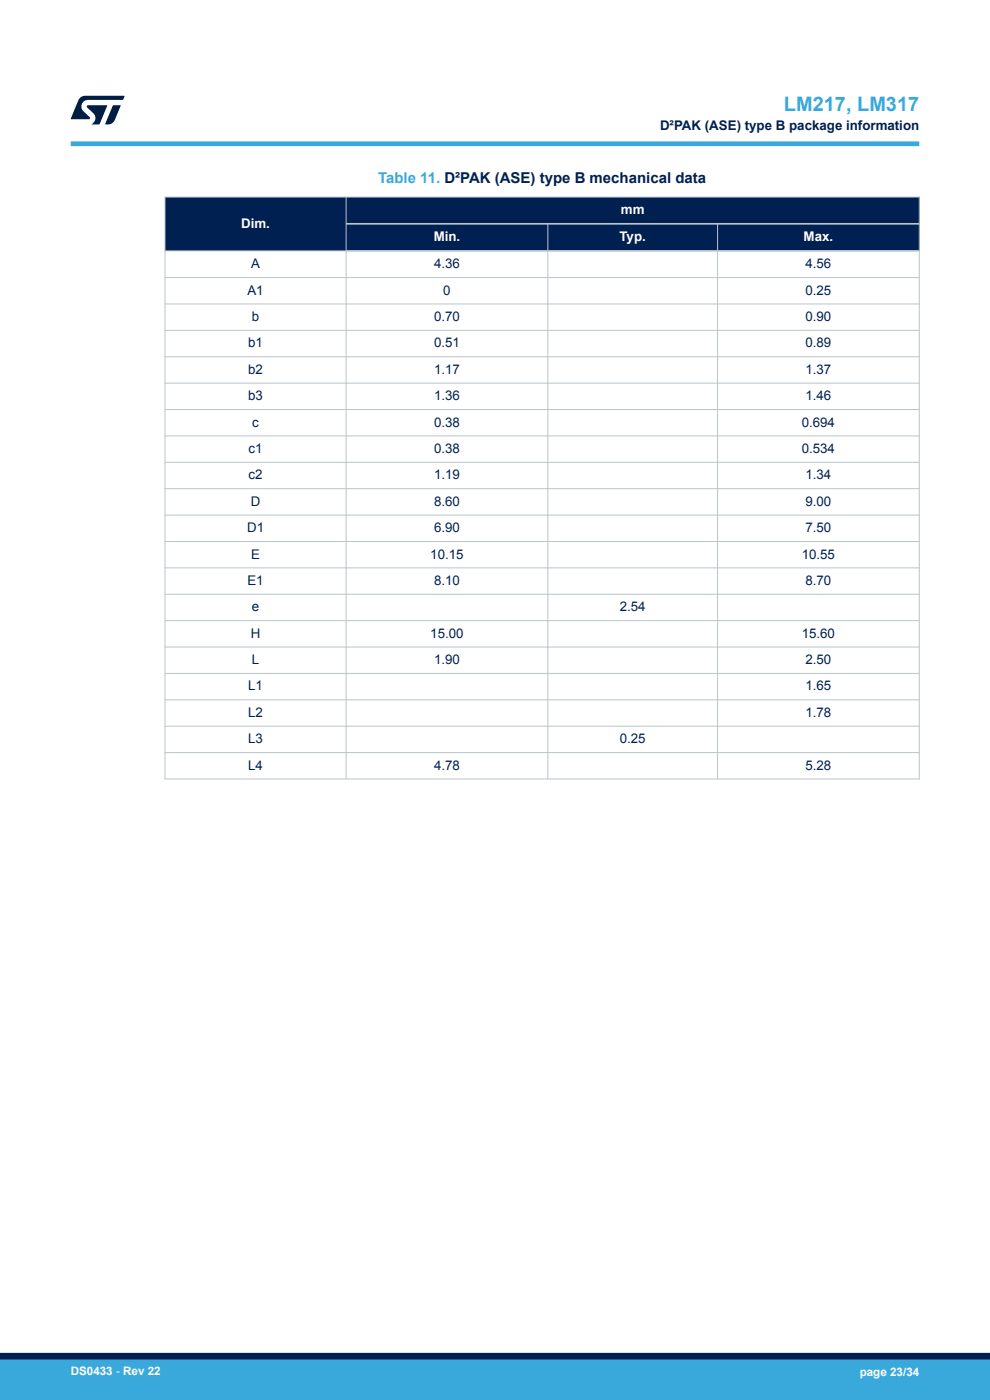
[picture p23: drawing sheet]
<svg xmlns="http://www.w3.org/2000/svg" width="210mm" height="297mm" viewBox="0 0 210 297" stroke-linecap="round" stroke-linejoin="round" font-family="sans-serif">
<defs><g id="words">
<text font-size="4.2" fill="#39a9dc" x="166.3" y="23.5">LM217, LM317</text>
<text font-size="3.2" fill="#39a9dc" x="80.2" y="38.8">Table 11. D²PAK (ASE) type B mechanical data</text>
<g font-size="2.8" fill="#002052">
<text x="140" y="27.5">D²PAK (ASE) type B package information</text>
<text x="53.3" y="56.9">A</text>
<text x="92.1" y="56.9">4.36</text>
<text x="170.9" y="56.9">4.56</text>
<text x="52.5" y="62.5">A1</text>
<text x="94" y="62.5">0</text>
<text x="170.9" y="62.5">0.25</text>
<text x="53.4" y="68.1">b</text>
<text x="92.1" y="68.1">0.70</text>
<text x="170.9" y="68.1">0.90</text>
<text x="52.6" y="73.7">b1</text>
<text x="92.1" y="73.7">0.51</text>
<text x="170.9" y="73.7">0.89</text>
<text x="52.6" y="79.3">b2</text>
<text x="92.1" y="79.3">1.17</text>
<text x="170.9" y="79.3">1.37</text>
<text x="52.6" y="84.9">b3</text>
<text x="92.1" y="84.9">1.36</text>
<text x="170.9" y="84.9">1.46</text>
<text x="53.5" y="90.5">c</text>
<text x="92.1" y="90.5">0.38</text>
<text x="170.1" y="90.5">0.694</text>
<text x="52.7" y="96.1">c1</text>
<text x="52.7" y="101.7">c2</text>
<text x="92.1" y="96.1">0.38</text>
<text x="92.1" y="101.7">1.19</text>
<text x="170.1" y="96.1">0.534</text>
<text x="170.9" y="101.7">1.34</text>
<text x="53.2" y="107.3">D</text>
<text x="92.1" y="107.3">8.60</text>
<text x="170.9" y="107.3">9.00</text>
<text x="52.4" y="112.9">D1</text>
<text x="92.1" y="112.9">6.90</text>
<text x="170.9" y="112.9">7.50</text>
<text x="53.3" y="118.5">E</text>
<text x="91.3" y="118.5">10.15</text>
<text x="170.1" y="118.5">10.55</text>
<text x="52.5" y="124.1">E1</text>
<text x="92.1" y="124.1">8.10</text>
<text x="170.9" y="124.1">8.70</text>
<text x="53.4" y="129.7">e</text>
<text x="131.5" y="129.7">2.54</text>
<text x="53.2" y="135.3">H</text>
<text x="91.3" y="135.3">15.00</text>
<text x="170.1" y="135.3">15.60</text>
<text x="53.4" y="140.9">L</text>
<text x="92.1" y="140.9">1.90</text>
<text x="170.9" y="140.9">2.50</text>
<text x="52.6" y="146.5">L1</text>
<text x="170.9" y="146.5">1.65</text>
<text x="52.6" y="152.1">L2</text>
<text x="170.9" y="152.1">1.78</text>
<text x="52.6" y="157.7">L3</text>
<text x="131.5" y="157.7">0.25</text>
<text x="52.6" y="163.3">L4</text>
<text x="92.1" y="163.3">4.78</text>
<text x="170.9" y="163.3">5.28</text>
</g>
<g font-size="2.8" fill="#fff">
<text x="131.7" y="45.4">mm</text>
<text x="51.2" y="48.3">Dim.</text>
<text x="92" y="51.2">Min.</text>
<text x="131.4" y="51.2">Typ.</text>
<text x="170.5" y="51.2">Max.</text>
</g>
<g font-size="2.5" fill="#fff">
<text x="15" y="291.6">DS0433 - Rev 22</text>
<text x="182.4" y="291.9">page 23/34</text>
</g>
</g></defs>
<g fill="#002052">
<path d="M35 41.8h160v11.4h-160z" fill-rule="evenodd"/>
<path d="M35 41.8h160v5.7h-160z" fill-rule="evenodd"/>
<path d="M35.1 41.9h38.2v11.2h-38.2z" fill-rule="evenodd"/>
<path d="M73.5 47.7h42.6v5.3h-42.6z" fill-rule="evenodd"/>
<path d="M116.3 47.7h35.8v5.3h-35.8z" fill-rule="evenodd"/>
<path d="M152.3 47.7h42.6v5.3h-42.6z" fill-rule="evenodd"/>
</g>
<g fill="none" stroke="#b9c4ca" stroke-width=".21">
<path d="M34.9 41.8h160.2M34.9 53.2h38.6M34.9 58.9h160.2M35 41.7v123.7M73.4 41.7v123.7M116.2 47.5v117.9M152.2 47.5v117.9M195 41.7v123.7M34.9 64.5h160.2M34.9 70.1h160.2M34.9 75.7h160.2M34.9 81.3h160.2"/>
<path d="M34.9 86.9h160.2M34.9 92.5h160.2M34.9 98.1h160.2M34.9 103.7h160.2M34.9 109.3h160.2M34.9 114.9h160.2M34.9 120.5h160.2M34.9 126.1h160.2M34.9 131.7h160.2M34.9 137.3h160.2M34.9 142.9h160.2M34.9 148.5h160.2"/>
<path d="M34.9 154.1h160.2M34.9 159.7h160.2M34.9 165.3h160.2"/>
</g>
<path d="M73.4 47.5h121.7M73.4 53.2h121.7" fill="none" stroke="#b9c4ca" stroke-width=".35"/>
<path d="M15 30.5h180" fill="none" stroke="#39a9dc" stroke-width="1"/>
<g fill="#001e41">
<path d="M17.1 20.7l.9-.4 8.4 .1-.3 .8h-7.4a1.4 1.4 0 0 0-1.3 .8 1.4 1.4 0 0 0 .2 1.5l1.4 1.3v.4l-4 .1 1.6-4.1z"/>
<path d="M24 22.4h1.6l-1.3 3.1a1.54 1.54 0 0 1-1.4 .9l-.6-.1z"/>
<path d="M18.5 22.4h4.2l-1.6 4h-1.7a1.48 1.48 0 0 0 .4-2.4l-1.3-1.2z"/>
</g>
<g fill="#39a9dc">
<path d="M0 288.4h210v8.6h-210z" fill-rule="evenodd"/>
<path d="M-.1 288.4h210.2v4.4h-210.2z" fill-rule="evenodd"/>
</g>
<path d="M0 287.7h210" fill="none" stroke="#002052" stroke-width="1.4"/>
<use href="#words"/>
</svg>
